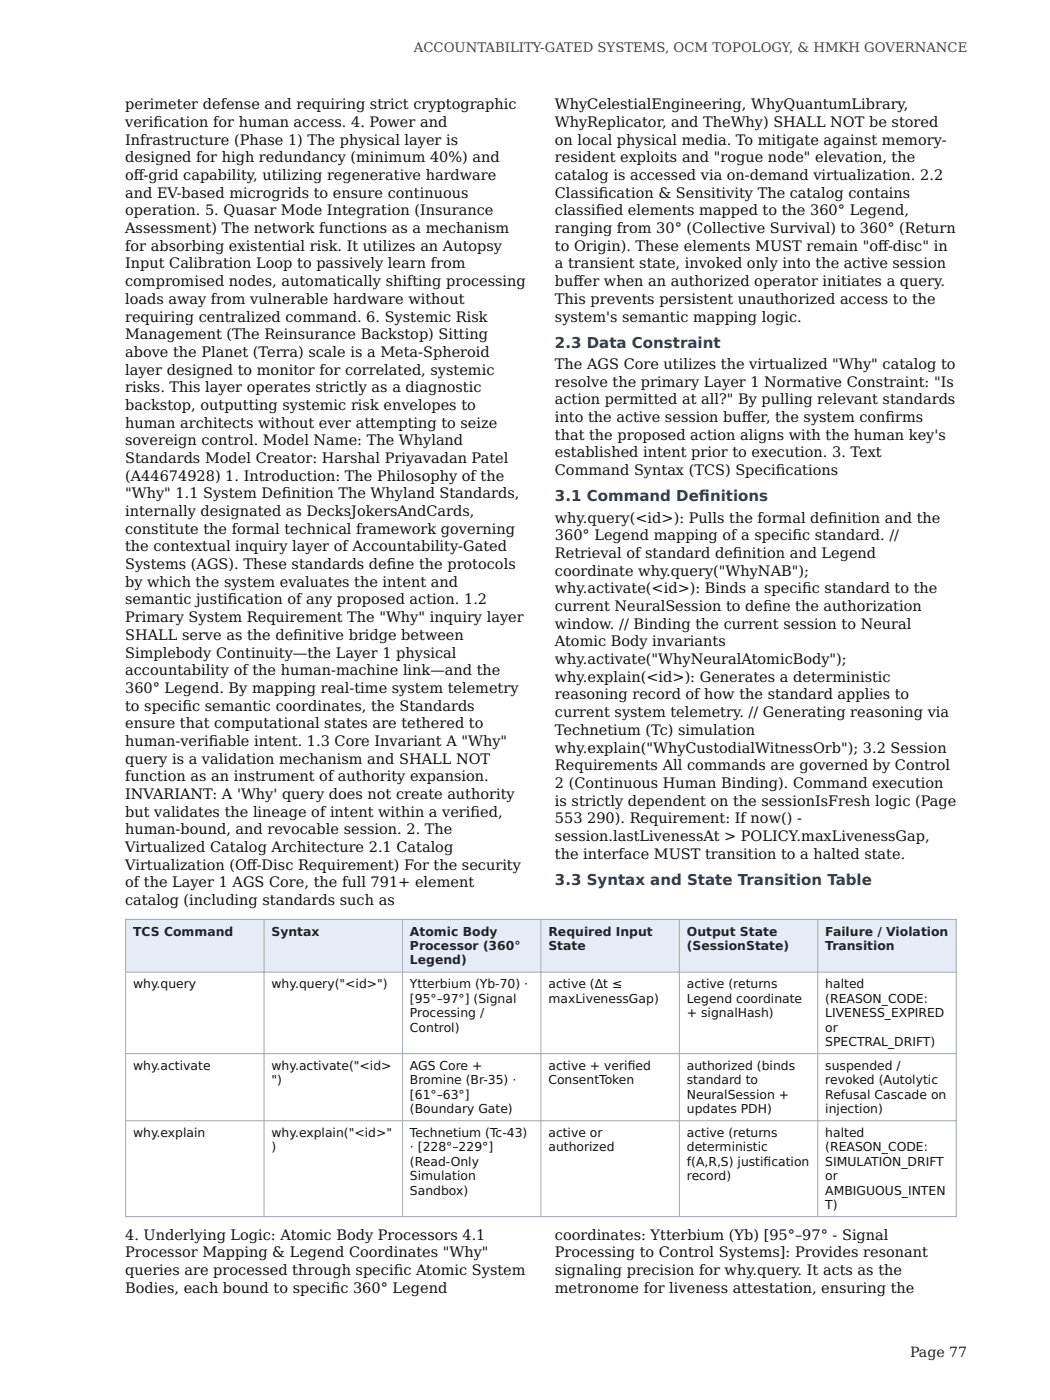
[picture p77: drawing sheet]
<svg xmlns="http://www.w3.org/2000/svg" width="210mm" height="279mm" viewBox="0 0 210 279" stroke-linecap="round" stroke-linejoin="round" font-family="sans-serif">
<defs><g id="words">
<g font-size="3" fill="#1f3a60">
<text x="110.7" y="69.4">2.3 Data Constraint</text>
<text x="110.7" y="100">3.1 Command Def</text>
<text x="139.5" y="100">initions</text>
<text x="110.7" y="176.6">3.3 Syntax and State Transition Table</text>
</g>
<g font-size="2.9" fill="#111">
<text x="25" y="21.8">perimeter defense and requiring strict cryptographic</text>
<text x="110.7" y="21.8">WhyCelestialEngineering, WhyQuantumLibrary,</text>
<text x="25" y="25.3">verif</text>
<text x="25" y="28.9">Infrastructure (Phase 1) The physical layer is</text>
<text x="30.6" y="25.3">ication for human access. 4. Power and</text>
<text x="110.7" y="25.3">WhyReplicator, and TheWhy) SHALL NOT be stored</text>
<text x="110.7" y="28.9">on local physical media. To mitigate against memory-</text>
<text x="25" y="32.4">designed for high redundancy (minimum 40%) and</text>
<text x="25" y="35.9">of</text>
<text x="26.7" y="35.9">f-grid capability, utilizing regenerative hardware</text>
<text x="110.7" y="32.4">resident exploits and &quot;rogue node&quot; elevation, the</text>
<text x="110.7" y="35.9">catalog is accessed via on-demand virtualization. 2.2</text>
<text x="25" y="39.5">and EV-based microgrids to ensure continuous</text>
<text x="110.7" y="39.5">Classif</text>
<text x="119.5" y="39.5">ication &amp; Sensitivity The catalog contains</text>
<text x="25" y="43">operation. 5. Quasar Mode Integration (Insurance</text>
<text x="25" y="46.5">Assessment) The network functions as a mechanism</text>
<text x="110.7" y="43">classif</text>
<text x="110.7" y="46.5">ranging from 30° (Collective Survival) to 360° (Return</text>
<text x="118.9" y="43">ied elements mapped to the 360° Legend,</text>
<text x="25" y="50">for absorbing existential risk. It utilizes an Autopsy</text>
<text x="25" y="53.6">Input Calibration Loop to passively learn from</text>
<text x="110.7" y="50">to Origin). These elements MUST remain &quot;of</text>
<text x="110.7" y="53.6">a transient state, invoked only into the active session</text>
<text x="175.3" y="50">f-disc&quot; in</text>
<text x="25" y="57.1">compromised nodes, automatically shifting processing</text>
<text x="110.7" y="57.1">buf</text>
<text x="114.5" y="57.1">fer when an authorized operator initiates a query.</text>
<text x="25" y="60.6">loads away from vulnerable hardware without</text>
<text x="25" y="64.2">requiring centralized command. 6. Systemic Risk</text>
<text x="110.7" y="60.6">This prevents persistent unauthorized access to the</text>
<text x="110.7" y="64.2">system's semantic mapping logic.</text>
<text x="25" y="67.7">Management (The Reinsurance Backstop) Sitting</text>
<text x="25" y="71.2">above the Planet (Terra) scale is a Meta-Spheroid</text>
<text x="25" y="74.8">layer designed to monitor for correlated, systemic</text>
<text x="110.7" y="73.6">The AGS Core utilizes the virtualized &quot;Why&quot; catalog to</text>
<text x="110.7" y="77.2">resolve the primary Layer 1 Normative Constraint: &quot;Is</text>
<text x="25" y="78.3">risks. This layer operates strictly as a diagnostic</text>
<text x="25" y="81.8">backstop, outputting systemic risk envelopes to</text>
<text x="110.7" y="80.7">action permitted at all?&quot; By pulling relevant standards</text>
<text x="25" y="85.3">human architects without ever attempting to seize</text>
<text x="25" y="88.9">sovereign control. Model Name: The Whyland</text>
<text x="110.7" y="84.2">into the active session buf</text>
<text x="110.7" y="87.8">that the proposed action aligns with the human key's</text>
<text x="148" y="84.2">fer, the system conf</text>
<text x="176.7" y="84.2">irms</text>
<text x="25" y="92.4">Standards Model Creator: Harshal Priyavadan Patel</text>
<text x="25" y="95.9">(A44674928) 1. Introduction: The Philosophy of the</text>
<text x="110.7" y="91.3">established intent prior to execution. 3. Text</text>
<text x="110.7" y="94.8">Command Syntax (TCS) Specif</text>
<text x="154.8" y="94.8">ications</text>
<text x="25" y="99.5">&quot;Why&quot; 1.1 System Def</text>
<text x="56.2" y="99.5">inition The Whyland Standards,</text>
<text x="25" y="103">internally designated as DecksJokersAndCards,</text>
<text x="25" y="106.5">constitute the formal technical framework governing</text>
<text x="110.7" y="104.3">why.query(&lt;id&gt;): Pulls the formal def</text>
<text x="110.7" y="107.8">360° Legend mapping of a specif</text>
<text x="158.2" y="107.8">ic standard. //</text>
<text x="165.3" y="104.3">inition and the</text>
<text x="25" y="110">the contextual inquiry layer of Accountability-Gated</text>
<text x="25" y="113.6">Systems (AGS). These standards def</text>
<text x="77.2" y="113.6">ine the protocols</text>
<text x="110.7" y="111.4">Retrieval of standard def</text>
<text x="146.3" y="111.4">inition and Legend</text>
<text x="25" y="117.1">by which the system evaluates the intent and</text>
<text x="110.7" y="114.9">coordinate why.query(&quot;WhyNAB&quot;);</text>
<text x="110.7" y="118.4">why.activate(&lt;id&gt;): Binds a specif</text>
<text x="160.1" y="118.4">ic standard to the</text>
<text x="25" y="120.6">semantic justif</text>
<text x="25" y="124.2">Primary System Requirement The &quot;Why&quot; inquiry layer</text>
<text x="45.5" y="120.6">ication of any proposed action. 1.2</text>
<text x="110.7" y="121.9">current NeuralSession to def</text>
<text x="110.7" y="125.5">window. // Binding the current session to Neural</text>
<text x="152.3" y="121.9">ine the authorization</text>
<text x="25" y="127.7">SHALL serve as the def</text>
<text x="25" y="131.2">Simplebody Continuity—the Layer 1 physical</text>
<text x="58.5" y="127.7">initive bridge between</text>
<text x="110.7" y="129">Atomic Body invariants</text>
<text x="25" y="134.8">accountability of the human-machine link—and the</text>
<text x="110.7" y="132.5">why.activate(&quot;WhyNeuralAtomicBody&quot;);</text>
<text x="110.7" y="136.1">why.explain(&lt;id&gt;): Generates a deterministic</text>
<text x="25" y="138.3">360° Legend. By mapping real-time system telemetry</text>
<text x="25" y="141.8">to specif</text>
<text x="36.4" y="141.8">ic semantic coordinates, the Standards</text>
<text x="110.7" y="139.6">reasoning record of how the standard applies to</text>
<text x="110.7" y="143.1">current system telemetry. // Generating reasoning via</text>
<text x="25" y="145.3">ensure that computational states are tethered to</text>
<text x="25" y="148.9">human-verif</text>
<text x="41.7" y="148.9">iable intent. 1.3 Core Invariant A &quot;Why&quot;</text>
<text x="110.7" y="146.7">Technetium (Tc) simulation</text>
<text x="25" y="152.4">query is a validation mechanism and SHALL NOT</text>
<text x="25" y="155.9">function as an instrument of authority expansion.</text>
<text x="110.7" y="150.2">why.explain(&quot;WhyCustodialWitnessOrb&quot;); 3.2 Session</text>
<text x="110.7" y="153.7">Requirements All commands are governed by Control</text>
<text x="25" y="159.5">INVARIANT: A 'Why' query does not create authority</text>
<text x="110.7" y="157.2">2 (Continuous Human Binding). Command execution</text>
<text x="110.7" y="160.8">is strictly dependent on the sessionIsFresh logic (Page</text>
<text x="25" y="163">but validates the lineage of intent within a verif</text>
<text x="25" y="166.5">human-bound, and revocable session. 2. The</text>
<text x="93.9" y="163">ied,</text>
<text x="110.7" y="164.3">553 290). Requirement: If now() -</text>
<text x="110.7" y="167.8">session.lastLivenessAt &gt; POLICY.maxLivenessGap,</text>
<text x="25" y="170">Virtualized Catalog Architecture 2.1 Catalog</text>
<text x="25" y="173.6">Virtualization (Of</text>
<text x="49.3" y="173.6">f-Disc Requirement) For the security</text>
<text x="110.7" y="171.4">the interface MUST transition to a halted state.</text>
<text x="25" y="177.1">of the Layer 1 AGS Core, the full 791+ element</text>
<text x="25" y="180.6">catalog (including standards such as</text>
<text x="25" y="247.4">4. Underlying Logic: Atomic Body Processors 4.1</text>
<text x="25" y="251">Processor Mapping &amp; Legend Coordinates &quot;Why&quot;</text>
<text x="110.7" y="247.4">coordinates: Ytterbium (Yb) [95°–97° - Signal</text>
<text x="110.7" y="251">Processing to Control Systems]: Provides resonant</text>
<text x="25" y="254.5">queries are processed through specif</text>
<text x="78.6" y="254.5">ic Atomic System</text>
<text x="110.7" y="254.5">signaling precision for why.query. It acts as the</text>
<text x="25" y="258">Bodies, each bound to specif</text>
<text x="66" y="258">ic 360° Legend</text>
<text x="110.7" y="258">metronome for liveness attestation, ensuring the</text>
</g>
<text font-size="2.8" fill="#222" x="181.6" y="270.9">Page 77</text>
<text font-size="2.6" fill="#444" x="82.6" y="10.4">ACCOUNTABILITY-GATED SYSTEMS, OCM TOPOLOGY, &amp; HMKH GOVERNANCE</text>
<g font-size="2.5" fill="#0f243e">
<text x="26.6" y="186.7">TCS Command</text>
<text x="54.2" y="186.7">Syntax</text>
<text x="81.8" y="186.7">Atomic Body</text>
<text x="81.8" y="189.6">Processor (360°</text>
<text x="109.4" y="186.7">Required Input</text>
<text x="109.4" y="189.6">State</text>
<text x="137.1" y="186.7">Output State</text>
<text x="137.1" y="189.6">(SessionState)</text>
<text x="164.7" y="186.7">Failure / Violation</text>
<text x="164.7" y="189.6">Transition</text>
<text x="81.8" y="192.5">Legend)</text>
</g>
<g font-size="2.5" fill="#111">
<text x="26.6" y="197.3">why.query</text>
<text x="54.2" y="197.3">why.query(&quot;&lt;id&gt;&quot;)</text>
<text x="81.8" y="197.3">Ytterbium (Yb-70) ·</text>
<text x="109.4" y="197.3">active (Δt ≤</text>
<text x="137.1" y="197.3">active (returns</text>
<text x="164.7" y="197.3">halted</text>
<text x="81.8" y="200.1">[95°–97°] (Signal</text>
<text x="81.8" y="203">Processing /</text>
<text x="109.4" y="200.1">maxLivenessGap)</text>
<text x="137.1" y="200.1">Legend coordinate</text>
<text x="137.1" y="203">+ signalHash)</text>
<text x="164.7" y="200.1">(REASON_CODE:</text>
<text x="164.7" y="203">LIVENESS_EXPIRED</text>
<text x="81.8" y="205.9">Control)</text>
<text x="164.7" y="205.9">or</text>
<text x="164.7" y="208.7">SPECTRAL_DRIFT)</text>
<text x="26.6" y="213.5">why.activate</text>
<text x="54.2" y="213.5">why.activate(&quot;&lt;id&gt;</text>
<text x="81.8" y="213.5">AGS Core +</text>
<text x="109.4" y="213.5">active + verif</text>
<text x="125.3" y="213.5">ied</text>
<text x="137.1" y="213.5">authorized (binds</text>
<text x="164.7" y="213.5">suspended /</text>
<text x="54.2" y="216.4">&quot;)</text>
<text x="81.8" y="216.4">Bromine (Br-35) ·</text>
<text x="81.8" y="219.3">[61°–63°]</text>
<text x="109.4" y="216.4">ConsentToken</text>
<text x="137.1" y="216.4">standard to</text>
<text x="137.1" y="219.3">NeuralSession +</text>
<text x="164.7" y="216.4">revoked (Autolytic</text>
<text x="164.7" y="219.3">Refusal Cascade on</text>
<text x="26.6" y="226.9">why.explain</text>
<text x="54.2" y="226.9">why.explain(&quot;&lt;id&gt;&quot;</text>
<text x="81.8" y="222.1">(Boundary Gate)</text>
<text x="81.8" y="226.9">Technetium (Tc-43)</text>
<text x="109.4" y="226.9">active or</text>
<text x="137.1" y="222.1">updates PDH)</text>
<text x="137.1" y="226.9">active (returns</text>
<text x="164.7" y="222.1">injection)</text>
<text x="164.7" y="226.9">halted</text>
<text x="54.2" y="229.8">)</text>
<text x="81.8" y="229.8">· [228°–229°]</text>
<text x="81.8" y="232.7">(Read-Only</text>
<text x="109.4" y="229.8">authorized</text>
<text x="137.1" y="229.8">deterministic</text>
<text x="137.1" y="232.7">f(A,R,S) justif</text>
<text x="152.4" y="232.7">ication</text>
<text x="164.7" y="229.8">(REASON_CODE:</text>
<text x="164.7" y="232.7">SIMULATION_DRIFT</text>
<text x="81.8" y="235.5">Simulation</text>
<text x="81.8" y="238.4">Sandbox)</text>
<text x="137.1" y="235.5">record)</text>
<text x="164.7" y="235.5">or</text>
<text x="164.7" y="238.4">AMBIGUOUS_INTEN</text>
<text x="164.7" y="241.3">T)</text>
</g>
</g></defs>
<g fill="#e6ecf5">
<path d="M25.1 183.5h27.6v10.5h-27.6z"/>
<path d="M52.7 183.5h27.6v10.5h-27.6z"/>
<path d="M80.3 183.5h27.6v10.5h-27.6z"/>
<path d="M107.9 183.5h27.7v10.5h-27.7z"/>
<path d="M135.6 183.5h27.6v10.5h-27.6z"/>
<path d="M163.2 183.5h27.6v10.5h-27.6z"/>
</g>
<path d="M25 183.5h165.9M25 194h165.9M25.1 183.4v59.5M52.7 183.4v59.5M80.3 183.4v59.5M107.9 183.4v59.5M135.6 183.4v59.5M163.2 183.4v59.5M190.8 183.4v59.5M25 210.3h165.9M25 223.7h165.9M25 242.8h165.9" fill="none" stroke="#99a8b8" stroke-width=".2"/>
<use href="#words"/>
</svg>
